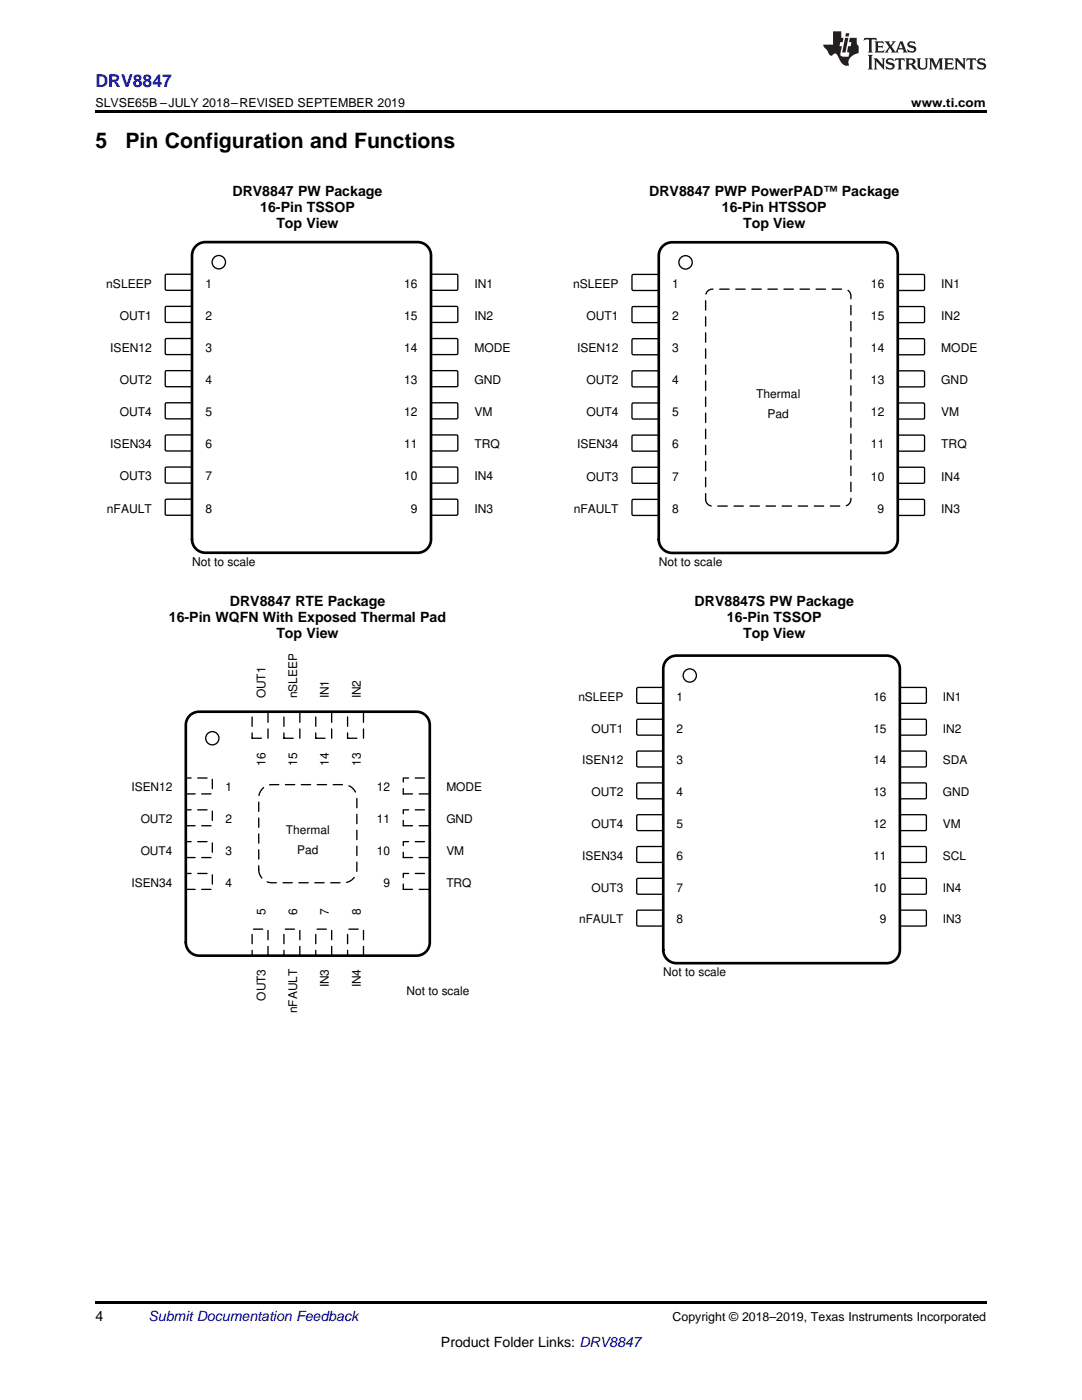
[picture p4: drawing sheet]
<svg xmlns="http://www.w3.org/2000/svg" width="216mm" height="279mm" viewBox="0 0 216 279" stroke-linecap="round" stroke-linejoin="round" font-family="sans-serif">
<defs><g id="words">
<g font-size="4.2">
<text x="19" y="29.6">5</text>
<text x="25" y="29.6">Pin Configuration and Functions</text>
</g>
<text font-size="3.5" fill="#00f" x="19" y="17.3">DRV8847</text>
<g font-size="2.8">
<text x="46.4" y="39.1">DRV8847 PW Package</text>
<text x="129.5" y="39.1">DRV8847 PWP PowerPAD™ Package</text>
<text x="51.9" y="42.3">16-Pin TSSOP</text>
<text x="55.1" y="45.4">Top View</text>
<text x="144" y="42.3">16-Pin HTSSOP</text>
<text x="148.3" y="45.5">Top View</text>
<text x="33.7" y="124.1">16-Pin WQFN With Exposed Thermal Pad</text>
<text x="45.9" y="120.9">DRV8847 RTE Package</text>
<text x="138.6" y="121">DRV8847S PW Package</text>
<text x="145.1" y="124.1">16-Pin TSSOP</text>
<text x="55.1" y="127.3">Top View</text>
<text x="148.3" y="127.3">Top View</text>
<text x="19" y="263.6">4</text>
<text x="88" y="268.9">Product Folder Links: DRV8847</text>
</g>
<text font-size="2.8" fill="#0000c8" x="29.6" y="263.6">Submit Documentation Feedback</text>
<g font-size="2.5">
<text x="19" y="21.4">SLVSE65B –JULY 2018–REVISED SEPTEMBER 2019</text>
<text x="181.8" y="21.4">www.ti.com</text>
<text x="134.2" y="263.6">Copyright © 2018–2019, Texas Instruments Incorporated</text>
</g>
<g font-size="2.4">
<text x="21.2" y="57.4">nSLEEP</text>
<text x="41" y="57.4">1</text>
<text x="80.7" y="57.4">16</text>
<text x="94.7" y="57.4">IN1</text>
<text x="114.3" y="57.4">nSLEEP</text>
<text x="134.1" y="57.4">1</text>
<text x="173.8" y="57.4">16</text>
<text x="187.8" y="57.4">IN1</text>
<text x="23.9" y="63.8">OUT1</text>
<text x="41" y="63.8">2</text>
<text x="80.7" y="63.8">15</text>
<text x="94.7" y="63.8">IN2</text>
<text x="117" y="63.9">OUT1</text>
<text x="134.1" y="63.9">2</text>
<text x="173.8" y="63.9">15</text>
<text x="187.8" y="63.9">IN2</text>
<text x="22" y="70.2">ISEN12</text>
<text x="41" y="70.2">3</text>
<text x="80.7" y="70.2">14</text>
<text x="94.7" y="70.2">MODE</text>
<text x="115.1" y="70.3">ISEN12</text>
<text x="134.1" y="70.3">3</text>
<text x="173.8" y="70.3">14</text>
<text x="187.8" y="70.3">MODE</text>
<text x="23.9" y="76.6">OUT2</text>
<text x="41" y="76.6">4</text>
<text x="80.7" y="76.6">13</text>
<text x="94.7" y="76.6">GND</text>
<text x="117" y="76.7">OUT2</text>
<text x="134.1" y="76.7">4</text>
<text x="173.8" y="76.7">13</text>
<text x="187.8" y="76.7">GND</text>
<text x="23.9" y="83.1">OUT4</text>
<text x="41" y="83.1">5</text>
<text x="80.7" y="83.1">12</text>
<text x="94.7" y="83.1">VM</text>
<text x="117" y="83.1">OUT4</text>
<text x="134.1" y="83.1">5</text>
<text x="150.9" y="79.4">Thermal</text>
<text x="153.2" y="83.4">Pad</text>
<text x="173.8" y="83.1">12</text>
<text x="187.8" y="83.1">VM</text>
<text x="22" y="89.5">ISEN34</text>
<text x="41" y="89.5">6</text>
<text x="80.7" y="89.5">11</text>
<text x="94.7" y="89.5">TRQ</text>
<text x="115.1" y="89.5">ISEN34</text>
<text x="134.1" y="89.5">6</text>
<text x="173.8" y="89.5">11</text>
<text x="187.8" y="89.5">TRQ</text>
<text x="23.9" y="95.9">OUT3</text>
<text x="41" y="95.9">7</text>
<text x="80.7" y="95.9">10</text>
<text x="94.7" y="95.9">IN4</text>
<text x="117" y="95.9">OUT3</text>
<text x="134.1" y="95.9">7</text>
<text x="173.8" y="95.9">10</text>
<text x="187.8" y="95.9">IN4</text>
<text x="21.3" y="102.3">nFAULT</text>
<text x="41" y="102.3">8</text>
<text x="82" y="102.3">9</text>
<text x="94.7" y="102.3">IN3</text>
<text x="114.5" y="102.3">nFAULT</text>
<text x="134.1" y="102.3">8</text>
<text x="175.1" y="102.3">9</text>
<text x="187.8" y="102.3">IN3</text>
<text x="38.3" y="113">Not to scale</text>
<text x="131.4" y="113">Not to scale</text>
<text x="52.9" y="139.4" transform="rotate(-90 52.9 139.4)">OUT1</text>
<text x="59.3" y="139.4" transform="rotate(-90 59.3 139.4)">nSLEEP</text>
<text x="65.6" y="139.4" transform="rotate(-90 65.6 139.4)">IN1</text>
<text x="72" y="139.4" transform="rotate(-90 72 139.4)">IN2</text>
<text x="115.4" y="139.8">nSLEEP</text>
<text x="135" y="139.8">1</text>
<text x="174.3" y="139.8">16</text>
<text x="188.2" y="139.8">IN1</text>
<text x="118.1" y="146.2">OUT1</text>
<text x="135" y="146.2">2</text>
<text x="174.3" y="146.2">15</text>
<text x="188.2" y="146.2">IN2</text>
<text x="52.9" y="152.9" transform="rotate(-90 52.9 152.9)">16</text>
<text x="59.3" y="152.9" transform="rotate(-90 59.3 152.9)">15</text>
<text x="65.6" y="152.9" transform="rotate(-90 65.6 152.9)">14</text>
<text x="72" y="152.9" transform="rotate(-90 72 152.9)">13</text>
<text x="116.2" y="152.5">ISEN12</text>
<text x="135" y="152.5">3</text>
<text x="174.3" y="152.5">14</text>
<text x="188.2" y="152.5">SDA</text>
<text x="26.2" y="157.9">ISEN12</text>
<text x="45" y="157.9">1</text>
<text x="75.2" y="157.9">12</text>
<text x="89.1" y="157.9">MODE</text>
<text x="118.1" y="158.9">OUT2</text>
<text x="135" y="158.9">4</text>
<text x="174.3" y="158.9">13</text>
<text x="188.2" y="158.9">GND</text>
<text x="28.1" y="164.3">OUT2</text>
<text x="45" y="164.3">2</text>
<text x="57.1" y="166.4">Thermal</text>
<text x="75.2" y="164.3">11</text>
<text x="89.1" y="164.3">GND</text>
<text x="118.1" y="165.2">OUT4</text>
<text x="135" y="165.2">5</text>
<text x="174.3" y="165.2">12</text>
<text x="188.2" y="165.2">VM</text>
<text x="28.1" y="170.6">OUT4</text>
<text x="45" y="170.6">3</text>
<text x="59.3" y="170.4">Pad</text>
<text x="75.2" y="170.6">10</text>
<text x="89.1" y="170.6">VM</text>
<text x="116.2" y="171.6">ISEN34</text>
<text x="135" y="171.6">6</text>
<text x="174.3" y="171.6">11</text>
<text x="188.2" y="171.6">SCL</text>
<text x="26.2" y="177">ISEN34</text>
<text x="45" y="177">4</text>
<text x="76.5" y="177">9</text>
<text x="89.1" y="177">TRQ</text>
<text x="118.1" y="177.9">OUT3</text>
<text x="135" y="177.9">7</text>
<text x="174.3" y="177.9">10</text>
<text x="188.2" y="177.9">IN4</text>
<text x="52.9" y="182.5" transform="rotate(-90 52.9 182.5)">5</text>
<text x="59.3" y="182.5" transform="rotate(-90 59.3 182.5)">6</text>
<text x="65.6" y="182.5" transform="rotate(-90 65.6 182.5)">7</text>
<text x="72" y="182.5" transform="rotate(-90 72 182.5)">8</text>
<text x="115.5" y="184.3">nFAULT</text>
<text x="135" y="184.3">8</text>
<text x="175.6" y="184.3">9</text>
<text x="188.2" y="184.3">IN3</text>
<text x="65.6" y="197.1" transform="rotate(-90 65.6 197.1)">IN3</text>
<text x="72" y="197.1" transform="rotate(-90 72 197.1)">IN4</text>
<text x="132.3" y="194.9">Not to scale</text>
<text x="52.9" y="199.7" transform="rotate(-90 52.9 199.7)">OUT3</text>
<text x="59.3" y="202.2" transform="rotate(-90 59.3 202.2)">nFAULT</text>
<text x="81.1" y="198.7">Not to scale</text>
</g>
</g></defs>
<path d="M19 259.7h177.8v.5h-177.8z" fill="#000"/>
<path d="M50.3 142h3.2v5.3h-3.2z" fill-rule="evenodd" fill="#fff"/>
<path d="M50.3 142h3.2v5.3h-3.2z" fill="none" stroke="#000" stroke-width=".26" stroke-dasharray="1.9 1.3"/>
<path d="M50.3 185.4h3.2v5.3h-3.2z" fill-rule="evenodd" fill="#fff"/>
<path d="M50.3 185.4h3.2v5.3h-3.2z" fill="none" stroke="#000" stroke-width=".26" stroke-dasharray="1.9 1.3"/>
<path d="M37.1 155.3h5.3v3.1h-5.3z" fill-rule="evenodd" fill="#fff"/>
<path d="M37.1 155.3h5.3v3.1h-5.3z" fill="none" stroke="#000" stroke-width=".26" stroke-dasharray="1.9 1.3"/>
<path d="M80.5 155.3h5.3v3.1h-5.3z" fill-rule="evenodd" fill="#fff"/>
<path d="M80.5 155.3h5.3v3.1h-5.3z" fill="none" stroke="#000" stroke-width=".26" stroke-dasharray="1.9 1.3"/>
<path d="M56.7 142h3.1v5.3h-3.1z" fill-rule="evenodd" fill="#fff"/>
<path d="M56.7 142h3.1v5.3h-3.1z" fill="none" stroke="#000" stroke-width=".26" stroke-dasharray="1.9 1.3"/>
<path d="M56.7 185.4h3.1v5.3h-3.1z" fill-rule="evenodd" fill="#fff"/>
<path d="M56.7 185.4h3.1v5.3h-3.1z" fill="none" stroke="#000" stroke-width=".26" stroke-dasharray="1.9 1.3"/>
<path d="M37.1 161.6h5.3v3.2h-5.3z" fill-rule="evenodd" fill="#fff"/>
<path d="M37.1 161.6h5.3v3.2h-5.3z" fill="none" stroke="#000" stroke-width=".26" stroke-dasharray="1.9 1.3"/>
<path d="M80.5 161.6h5.3v3.2h-5.3z" fill-rule="evenodd" fill="#fff"/>
<path d="M80.5 161.6h5.3v3.2h-5.3z" fill="none" stroke="#000" stroke-width=".26" stroke-dasharray="1.9 1.3"/>
<path d="M63 142h3.2v5.3h-3.2z" fill-rule="evenodd" fill="#fff"/>
<path d="M63 142h3.2v5.3h-3.2z" fill="none" stroke="#000" stroke-width=".26" stroke-dasharray="1.9 1.3"/>
<path d="M63 185.4h3.2v5.3h-3.2z" fill-rule="evenodd" fill="#fff"/>
<path d="M63 185.4h3.2v5.3h-3.2z" fill="none" stroke="#000" stroke-width=".26" stroke-dasharray="1.9 1.3"/>
<path d="M37.1 168h5.3v3.1h-5.3z" fill-rule="evenodd" fill="#fff"/>
<path d="M37.1 168h5.3v3.1h-5.3z" fill="none" stroke="#000" stroke-width=".26" stroke-dasharray="1.9 1.3"/>
<path d="M80.5 168h5.3v3.1h-5.3z" fill-rule="evenodd" fill="#fff"/>
<path d="M80.5 168h5.3v3.1h-5.3z" fill="none" stroke="#000" stroke-width=".26" stroke-dasharray="1.9 1.3"/>
<path d="M69.4 142h3.1v5.3h-3.1z" fill-rule="evenodd" fill="#fff"/>
<path d="M69.4 142h3.1v5.3h-3.1z" fill="none" stroke="#000" stroke-width=".26" stroke-dasharray="1.9 1.3"/>
<path d="M69.4 185.4h3.1v5.3h-3.1z" fill-rule="evenodd" fill="#fff"/>
<path d="M69.4 185.4h3.1v5.3h-3.1z" fill="none" stroke="#000" stroke-width=".26" stroke-dasharray="1.9 1.3"/>
<path d="M37.1 174.3h5.3v3.2h-5.3z" fill-rule="evenodd" fill="#fff"/>
<path d="M37.1 174.3h5.3v3.2h-5.3z" fill="none" stroke="#000" stroke-width=".26" stroke-dasharray="1.9 1.3"/>
<path d="M80.5 174.3h5.3v3.2h-5.3z" fill-rule="evenodd" fill="#fff"/>
<path d="M80.5 174.3h5.3v3.2h-5.3z" fill="none" stroke="#000" stroke-width=".26" stroke-dasharray="1.9 1.3"/>
<circle cx="42.4" cy="147.3" r="1.32" fill="none" stroke="#000" stroke-width=".26"/>
<path d="M38.1 142.6l1-.5 .6-.1h43.4a2.65 2.65 0 0 1 2.7 2.7v43.4a2.65 2.65 0 0 1-2.7 2.6h-43.4a2.64 2.64 0 0 1-2.6-2.6v-43.4a2.64 2.64 0 0 1 1-2.1z" fill="none" stroke="#000" stroke-width=".53"/>
<path d="M52.6 157.2l1.1-.5 .6-.1h14.3a2.65 2.65 0 0 1 2.6 2.6v14.3a2.65 2.65 0 0 1-2.6 2.7h-14.3a2.64 2.64 0 0 1-2.7-2.7v-14.3a2.64 2.64 0 0 1 1-2z" fill-rule="evenodd" fill="#fff"/>
<path d="M52.6 157.2l1.1-.5 .6-.1h14.3a2.65 2.65 0 0 1 2.6 2.6v14.3a2.65 2.65 0 0 1-2.6 2.7h-14.3a2.64 2.64 0 0 1-2.7-2.7v-14.3a2.64 2.64 0 0 1 1-2z" fill="none" stroke="#000" stroke-width=".26" stroke-dasharray="1.9 1.3"/>
<path d="M127.2 137.2h5l.1 .3v2.7l-.2 .2-4.9-.1-.1-.2v-2.6z" fill-rule="evenodd" fill="#fff"/>
<path d="M127.2 137.2h5l.1 .3v2.7l-.2 .2-4.9-.1-.1-.2v-2.6z" fill="none" stroke="#000" stroke-width=".26"/>
<path d="M179.6 137.3l.2-.1h4.9l.1 .3v2.7l-.2 .2-4.9-.1-.1-.2z" fill-rule="evenodd" fill="#fff"/>
<path d="M179.6 137.3l.2-.1h4.9l.1 .3v2.7l-.2 .2-4.9-.1-.1-.2z" fill="none" stroke="#000" stroke-width=".26"/>
<path d="M127.2 143.6h5l.1 .2v2.8l-.2 .1h-4.9l-.1-.2v-2.7z" fill-rule="evenodd" fill="#fff"/>
<path d="M127.2 143.6h5l.1 .2v2.8l-.2 .1h-4.9l-.1-.2v-2.7z" fill="none" stroke="#000" stroke-width=".26"/>
<path d="M179.6 143.7l.2-.2 4.9 .1 .1 .2v2.8l-.2 .1h-4.9l-.1-.2z" fill-rule="evenodd" fill="#fff"/>
<path d="M179.6 143.7l.2-.2 4.9 .1 .1 .2v2.8l-.2 .1h-4.9l-.1-.2z" fill="none" stroke="#000" stroke-width=".26"/>
<path d="M127.2 149.9h5l.1 .3v2.7l-.2 .2-4.9-.1-.1-.2v-2.6z" fill-rule="evenodd" fill="#fff"/>
<path d="M127.2 149.9h5l.1 .3v2.7l-.2 .2-4.9-.1-.1-.2v-2.6z" fill="none" stroke="#000" stroke-width=".26"/>
<path d="M179.6 150l.2-.1h4.9l.1 .3v2.7l-.2 .2-4.9-.1-.1-.2z" fill-rule="evenodd" fill="#fff"/>
<path d="M179.6 150l.2-.1h4.9l.1 .3v2.7l-.2 .2-4.9-.1-.1-.2z" fill="none" stroke="#000" stroke-width=".26"/>
<path d="M127.2 156.3h5l.1 .2v2.8l-.2 .1h-4.9l-.1-.2v-2.7z" fill-rule="evenodd" fill="#fff"/>
<path d="M127.2 156.3h5l.1 .2v2.8l-.2 .1h-4.9l-.1-.2v-2.7z" fill="none" stroke="#000" stroke-width=".26"/>
<path d="M179.6 156.4l.2-.2 4.9 .1 .1 .2v2.8l-.2 .1h-4.9l-.1-.2z" fill-rule="evenodd" fill="#fff"/>
<path d="M179.6 156.4l.2-.2 4.9 .1 .1 .2v2.8l-.2 .1h-4.9l-.1-.2z" fill="none" stroke="#000" stroke-width=".26"/>
<path d="M127.2 162.6h5l.1 .3v2.7l-.2 .2-4.9-.1-.1-.2v-2.6z" fill-rule="evenodd" fill="#fff"/>
<path d="M127.2 162.6h5l.1 .3v2.7l-.2 .2-4.9-.1-.1-.2v-2.6z" fill="none" stroke="#000" stroke-width=".26"/>
<path d="M179.6 162.7l.2-.1h4.9l.1 .3v2.7l-.2 .2-4.9-.1-.1-.2z" fill-rule="evenodd" fill="#fff"/>
<path d="M179.6 162.7l.2-.1h4.9l.1 .3v2.7l-.2 .2-4.9-.1-.1-.2z" fill="none" stroke="#000" stroke-width=".26"/>
<path d="M127.2 169h5l.1 .2v2.8l-.2 .1h-4.9l-.1-.2v-2.7z" fill-rule="evenodd" fill="#fff"/>
<path d="M127.2 169h5l.1 .2v2.8l-.2 .1h-4.9l-.1-.2v-2.7z" fill="none" stroke="#000" stroke-width=".26"/>
<path d="M179.6 169.1l.2-.2 4.9 .1 .1 .2v2.8l-.2 .1h-4.9l-.1-.2z" fill-rule="evenodd" fill="#fff"/>
<path d="M179.6 169.1l.2-.2 4.9 .1 .1 .2v2.8l-.2 .1h-4.9l-.1-.2z" fill="none" stroke="#000" stroke-width=".26"/>
<path d="M127.2 175.3h5l.1 .3v2.7l-.2 .2-4.9-.1-.1-.2v-2.6z" fill-rule="evenodd" fill="#fff"/>
<path d="M127.2 175.3h5l.1 .3v2.7l-.2 .2-4.9-.1-.1-.2v-2.6z" fill="none" stroke="#000" stroke-width=".26"/>
<path d="M179.6 175.4l.2-.1h4.9l.1 .3v2.7l-.2 .2-4.9-.1-.1-.2z" fill-rule="evenodd" fill="#fff"/>
<path d="M179.6 175.4l.2-.1h4.9l.1 .3v2.7l-.2 .2-4.9-.1-.1-.2z" fill="none" stroke="#000" stroke-width=".26"/>
<path d="M127.2 181.7h5l.1 .2v2.8l-.2 .1h-4.9l-.1-.2v-2.7z" fill-rule="evenodd" fill="#fff"/>
<path d="M127.2 181.7h5l.1 .2v2.8l-.2 .1h-4.9l-.1-.2v-2.7z" fill="none" stroke="#000" stroke-width=".26"/>
<path d="M179.6 181.8l.2-.2 4.9 .1 .1 .2v2.8l-.2 .1h-4.9l-.1-.2z" fill-rule="evenodd" fill="#fff"/>
<g fill="none" stroke="#000" stroke-width=".26">
<path d="M179.6 181.8l.2-.2 4.9 .1 .1 .2v2.8l-.2 .1h-4.9l-.1-.2z"/>
<circle cx="137.6" cy="134.8" r="1.32"/>
</g>
<path d="M133.3 131.4l1.1-.5 .6-.1h41.9a2.64 2.64 0 0 1 2.7 2.7v56.1a2.64 2.64 0 0 1-2.7 2.6h-41.9a2.64 2.64 0 0 1-2.7-2.6v-56.1a2.64 2.64 0 0 1 1-2.1z" fill="none" stroke="#000" stroke-width=".53"/>
<path d="M126.1 54.9l.3-.1h4.9l.1 .2v2.8l-.2 .2-5-.1-.1-.2z" fill-rule="evenodd" fill="#fff"/>
<path d="M126.1 54.9l.3-.1h4.9l.1 .2v2.8l-.2 .2-5-.1-.1-.2z" fill="none" stroke="#000" stroke-width=".27"/>
<path d="M179.2 54.9l.2-.1h5l.1 .2-.1 2.8-.2 .2-4.9-.1-.2-.2z" fill-rule="evenodd" fill="#fff"/>
<path d="M179.2 54.9l.2-.1h5l.1 .2-.1 2.8-.2 .2-4.9-.1-.2-.2z" fill="none" stroke="#000" stroke-width=".27"/>
<path d="M126.1 61.3l.3-.1h4.9l.1 .2v2.9l-.2 .1-5-.1-.1-.2z" fill-rule="evenodd" fill="#fff"/>
<path d="M126.1 61.3l.3-.1h4.9l.1 .2v2.9l-.2 .1-5-.1-.1-.2z" fill="none" stroke="#000" stroke-width=".27"/>
<path d="M179.2 61.3l.2-.1h5l.1 .2-.1 2.9-.2 .1-4.9-.1-.2-.2z" fill-rule="evenodd" fill="#fff"/>
<path d="M179.2 61.3l.2-.1h5l.1 .2-.1 2.9-.2 .1-4.9-.1-.2-.2z" fill="none" stroke="#000" stroke-width=".27"/>
<path d="M126.1 67.7l.3-.1h4.9l.1 .3v2.8l-.2 .1h-5l-.1-.3z" fill-rule="evenodd" fill="#fff"/>
<path d="M126.1 67.7l.3-.1h4.9l.1 .3v2.8l-.2 .1h-5l-.1-.3z" fill="none" stroke="#000" stroke-width=".27"/>
<path d="M179.2 67.7l.2-.1h5l.1 .3-.1 2.8-.2 .1h-4.9l-.2-.3z" fill-rule="evenodd" fill="#fff"/>
<path d="M179.2 67.7l.2-.1h5l.1 .3-.1 2.8-.2 .1h-4.9l-.2-.3z" fill="none" stroke="#000" stroke-width=".27"/>
<path d="M126.1 74.1l.3-.1h4.9l.1 .3v2.8l-.2 .1h-5l-.1-.3z" fill-rule="evenodd" fill="#fff"/>
<path d="M126.1 74.1l.3-.1h4.9l.1 .3v2.8l-.2 .1h-5l-.1-.3z" fill="none" stroke="#000" stroke-width=".27"/>
<path d="M179.2 74.1l.2-.1h5l.1 .3-.1 2.8-.2 .1h-4.9l-.2-.3z" fill-rule="evenodd" fill="#fff"/>
<path d="M179.2 74.1l.2-.1h5l.1 .3-.1 2.8-.2 .1h-4.9l-.2-.3z" fill="none" stroke="#000" stroke-width=".27"/>
<path d="M126.1 80.6l.3-.2 4.9 .1 .1 .2v2.8l-.2 .1h-5l-.1-.2z" fill-rule="evenodd" fill="#fff"/>
<path d="M126.1 80.6l.3-.2 4.9 .1 .1 .2v2.8l-.2 .1h-5l-.1-.2z" fill="none" stroke="#000" stroke-width=".27"/>
<path d="M179.3 80.5h5.1l.1 .2-.1 2.8-.2 .1h-4.9l-.2-.2v-2.7z" fill-rule="evenodd" fill="#fff"/>
<path d="M179.3 80.5h5.1l.1 .2-.1 2.8-.2 .1h-4.9l-.2-.2v-2.7z" fill="none" stroke="#000" stroke-width=".27"/>
<path d="M126.1 87l.3-.2 4.9 .1 .1 .2v2.8l-.2 .1h-5l-.1-.2z" fill-rule="evenodd" fill="#fff"/>
<path d="M126.1 87l.3-.2 4.9 .1 .1 .2v2.8l-.2 .1h-5l-.1-.2z" fill="none" stroke="#000" stroke-width=".27"/>
<path d="M179.3 86.9h5.1l.1 .2-.1 2.8-.2 .1h-4.9l-.2-.2v-2.7z" fill-rule="evenodd" fill="#fff"/>
<path d="M179.3 86.9h5.1l.1 .2-.1 2.8-.2 .1h-4.9l-.2-.2v-2.7z" fill="none" stroke="#000" stroke-width=".27"/>
<path d="M126.1 93.4l.3-.2 4.9 .1 .1 .2v2.8l-.2 .2-5-.1-.1-.2z" fill-rule="evenodd" fill="#fff"/>
<path d="M126.1 93.4l.3-.2 4.9 .1 .1 .2v2.8l-.2 .2-5-.1-.1-.2z" fill="none" stroke="#000" stroke-width=".27"/>
<path d="M179.3 93.3h5.1l.1 .2-.1 2.8-.2 .2-4.9-.1-.2-.2v-2.7z" fill-rule="evenodd" fill="#fff"/>
<path d="M179.3 93.3h5.1l.1 .2-.1 2.8-.2 .2-4.9-.1-.2-.2v-2.7z" fill="none" stroke="#000" stroke-width=".27"/>
<path d="M126.1 99.8l.3-.1h4.9l.1 .2v2.8l-.2 .2-5-.1-.1-.2z" fill-rule="evenodd" fill="#fff"/>
<path d="M126.1 99.8l.3-.1h4.9l.1 .2v2.8l-.2 .2-5-.1-.1-.2z" fill="none" stroke="#000" stroke-width=".27"/>
<path d="M179.3 99.7h5.1l.1 .2-.1 2.8-.2 .2-4.9-.1-.2-.2v-2.7z" fill-rule="evenodd" fill="#fff"/>
<g fill="none" stroke="#000" stroke-width=".27">
<path d="M179.3 99.7h5.1l.1 .2-.1 2.8-.2 .2-4.9-.1-.2-.2v-2.7z"/>
<circle cx="136.8" cy="52.4" r="1.34"/>
</g>
<path d="M132.4 48.9l1.1-.5h.6h42.4a2.67 2.67 0 0 1 2.6 2.6v56.7a2.67 2.67 0 0 1-2.6 2.6h-42.4a2.67 2.67 0 0 1-2.7-2.6v-56.7a2.67 2.67 0 0 1 1-2.1z" fill="none" stroke="#000" stroke-width=".53"/>
<path d="M141.1 58.3l.6-.5 .4-.1h26.3a1.34 1.34 0 0 1 1.4 1.3v40.7a1.34 1.34 0 0 1-1.4 1.3h-26.3a1.34 1.34 0 0 1-1.3-1.3v-40.7z" fill-rule="evenodd" fill="#fff"/>
<path d="M141.1 58.3l.6-.5 .4-.1h26.3a1.34 1.34 0 0 1 1.4 1.3v40.7a1.34 1.34 0 0 1-1.4 1.3h-26.3a1.34 1.34 0 0 1-1.3-1.3v-40.7z" fill="none" stroke="#000" stroke-width=".27" stroke-dasharray="1.9 1.3"/>
<path d="M33 54.9l.2-.2 5 .1 .1 .2v2.8l-.3 .1h-4.9l-.1-.2z" fill-rule="evenodd" fill="#fff"/>
<path d="M33 54.9l.2-.2 5 .1 .1 .2v2.8l-.3 .1h-4.9l-.1-.2z" fill="none" stroke="#000" stroke-width=".27"/>
<path d="M86 54.9l.3-.2 4.9 .1 .1 .2v2.8l-.2 .1h-5l-.1-.2z" fill-rule="evenodd" fill="#fff"/>
<path d="M86 54.9l.3-.2 4.9 .1 .1 .2v2.8l-.2 .1h-5l-.1-.2z" fill="none" stroke="#000" stroke-width=".27"/>
<path d="M33 61.3l.2-.2 5 .1 .1 .2v2.8l-.3 .2-4.9-.1-.1-.2z" fill-rule="evenodd" fill="#fff"/>
<path d="M33 61.3l.2-.2 5 .1 .1 .2v2.8l-.3 .2-4.9-.1-.1-.2z" fill="none" stroke="#000" stroke-width=".27"/>
<path d="M86 61.3l.3-.2 4.9 .1 .1 .2v2.8l-.2 .2-5-.1-.1-.2z" fill-rule="evenodd" fill="#fff"/>
<path d="M86 61.3l.3-.2 4.9 .1 .1 .2v2.8l-.2 .2-5-.1-.1-.2z" fill="none" stroke="#000" stroke-width=".27"/>
<path d="M33 67.7l.2-.1h5l.1 .2v2.8l-.3 .2-4.9-.1-.1-.2z" fill-rule="evenodd" fill="#fff"/>
<path d="M33 67.7l.2-.1h5l.1 .2v2.8l-.3 .2-4.9-.1-.1-.2z" fill="none" stroke="#000" stroke-width=".27"/>
<path d="M86 67.7l.3-.1h4.9l.1 .2v2.8l-.2 .2-5-.1-.1-.2z" fill-rule="evenodd" fill="#fff"/>
<path d="M86 67.7l.3-.1h4.9l.1 .2v2.8l-.2 .2-5-.1-.1-.2z" fill="none" stroke="#000" stroke-width=".27"/>
<path d="M33 74.1l.2-.1h5l.1 .2v2.8l-.3 .2-4.9-.1-.1-.2z" fill-rule="evenodd" fill="#fff"/>
<path d="M33 74.1l.2-.1h5l.1 .2v2.8l-.3 .2-4.9-.1-.1-.2z" fill="none" stroke="#000" stroke-width=".27"/>
<path d="M86 74.1l.3-.1h4.9l.1 .2v2.8l-.2 .2-5-.1-.1-.2z" fill-rule="evenodd" fill="#fff"/>
<path d="M86 74.1l.3-.1h4.9l.1 .2v2.8l-.2 .2-5-.1-.1-.2z" fill="none" stroke="#000" stroke-width=".27"/>
<path d="M33 80.5l.2-.1h5l.1 .3v2.8l-.3 .1h-4.9l-.1-.3z" fill-rule="evenodd" fill="#fff"/>
<path d="M33 80.5l.2-.1h5l.1 .3v2.8l-.3 .1h-4.9l-.1-.3z" fill="none" stroke="#000" stroke-width=".27"/>
<path d="M86.1 80.4h5.1l.1 .3v2.8l-.2 .1h-5l-.1-.3v-2.6z" fill-rule="evenodd" fill="#fff"/>
<path d="M86.1 80.4h5.1l.1 .3v2.8l-.2 .1h-5l-.1-.3v-2.6z" fill="none" stroke="#000" stroke-width=".27"/>
<path d="M33 86.9l.2-.1h5l.1 .3v2.8l-.3 .1h-4.9l-.1-.3z" fill-rule="evenodd" fill="#fff"/>
<path d="M33 86.9l.2-.1h5l.1 .3v2.8l-.3 .1h-4.9l-.1-.3z" fill="none" stroke="#000" stroke-width=".27"/>
<path d="M86.1 86.8h5.1l.1 .3v2.8l-.2 .1h-5l-.1-.3v-2.6z" fill-rule="evenodd" fill="#fff"/>
<path d="M86.1 86.8h5.1l.1 .3v2.8l-.2 .1h-5l-.1-.3v-2.6z" fill="none" stroke="#000" stroke-width=".27"/>
<path d="M33 93.3l.2-.1h5l.1 .3v2.8l-.3 .1h-4.9l-.1-.2z" fill-rule="evenodd" fill="#fff"/>
<path d="M33 93.3l.2-.1h5l.1 .3v2.8l-.3 .1h-4.9l-.1-.2z" fill="none" stroke="#000" stroke-width=".27"/>
<path d="M86.1 93.2h5.1l.1 .3v2.8l-.2 .1h-5l-.1-.2v-2.7z" fill-rule="evenodd" fill="#fff"/>
<path d="M86.1 93.2h5.1l.1 .3v2.8l-.2 .1h-5l-.1-.2v-2.7z" fill="none" stroke="#000" stroke-width=".27"/>
<path d="M33 99.8l.2-.2 5 .1 .1 .2v2.8l-.3 .1h-4.9l-.1-.2z" fill-rule="evenodd" fill="#fff"/>
<path d="M33 99.8l.2-.2 5 .1 .1 .2v2.8l-.3 .1h-4.9l-.1-.2z" fill="none" stroke="#000" stroke-width=".27"/>
<path d="M86.1 99.7h5.1l.1 .2v2.8l-.2 .1h-5l-.1-.2v-2.7z" fill-rule="evenodd" fill="#fff"/>
<g fill="none" stroke="#000" stroke-width=".27">
<path d="M86.1 99.7h5.1l.1 .2v2.8l-.2 .1h-5l-.1-.2v-2.7z"/>
<circle cx="43.7" cy="52.3" r="1.34"/>
</g>
<path d="M39.3 48.9l1.1-.5 .6-.1h42.3a2.67 2.67 0 0 1 2.7 2.7v56.6a2.67 2.67 0 0 1-2.7 2.7h-42.3a2.67 2.67 0 0 1-2.7-2.7v-56.6a2.67 2.67 0 0 1 1-2.1z" fill="none" stroke="#000" stroke-width=".53"/>
<path d="M19 22h177.8v.5h-177.8z" fill="#000"/>
<g fill="#231f20">
<path d="M172.5 7.6l-.1 .5 .4-.2h.6v.1v2.1l-.2 .4h.9l-.2-.4v-2.1l.1-.1h.5l.5 .2-.2-.5zM174.5 8.3l.2 .3v1.5l-.2 .4h1.8l.2-.6a1.04 1.04 0 0 1-1.3 .2v-.7h.6l.3 .2v-.6l-.3 .2h-.6v-.6l.8-.1 .4 .3-.2-.5zM176.5 8.3l.9 1.1-.9 1.1h.8l-.2-.2 .4-.7 .5 .7-.2 .2h1.5l-.2-.2 .2-.4h.9l.1 .4-.2 .2h1l-.3-.3-.7-1.9h-.5l-.9 2-.8-1 .9-1h-.8l.1 .3-.4 .5-.3-.6 .1-.2zM179.7 8.6l.4 1h-.7zM181.3 8.4a.63 .63 0 0 0-.2 .7 .63 .63 0 0 0 .6 .4l.6 .2 .1 .2a.75 .75 0 0 1-.7 .4 .75 .75 0 0 1-.6-.5l.1 .7 .1-.1a1.11 1.11 0 0 0 1.5-.6 1.13 1.13 0 0 0-1.2-.8l-.1-.4a1.04 1.04 0 0 1 1.2 .2l-.2-.5-.2 .1-.4-.2zM173.2 10.9l.2 .4v2.2l-.2 .4h1l-.3-.4v-2.2l.3-.4zM174.3 11.6l.3 .4v1.5l-.3 .4h.8l-.2-.4v-1.3l1.5 1.7v-1.9l.2-.4h-.7l.2 .4v.9l-1.1-1.3zM177 11.8a.62 .62 0 0 0-.2 .7 .62 .62 0 0 0 .6 .4l.6 .1 .1 .3a.76 .76 0 0 1-.7 .3 .76 .76 0 0 1-.7-.4l.2 .7 .1-.1a1.11 1.11 0 0 0 1.5-.6 1.13 1.13 0 0 0-1.2-.8l-.1-.4a1.04 1.04 0 0 1 1.2 .2l-.2-.6-.2 .1-.5-.1zM178.7 11.6l-.2 .6a.61 .61 0 0 1 .8-.3v1.6l-.2 .4h.9l-.2-.4v-1.6a.63 .63 0 0 1 .7 .3l-.1-.6zM180.6 11.6l.3 .4v1.5l-.3 .4h1l-.2-.2-.1-.8 .6 .2a.76 .76 0 0 0 1.2 .7l-1-1a.58 .58 0 0 0 .6-.5 .58 .58 0 0 0-.5-.6zM181.4 11.9h.1a.45 .45 0 0 1 .5 .1 .45 .45 0 0 1 .1 .5l-.8 .2zM182.9 11.6l.2 .2a2.17 2.17 0 0 0 .3 1.9 .99 .99 0 0 0 1.6-.6v-1.1l.2-.4h-.7l.2 .2a1.92 1.92 0 0 1-.2 1.8 .6 .6 0 0 1-.9-.5v-1.1l.2-.4zM185.4 11.6l.2 .4v1.5l-.2 .4h.7l-.2-.4v-1.4l.8 1.8 .8-1.8v1.4l-.2 .4h.9l-.2-.4v-1.5l.2-.4h-.8l-.6 1.5-.6-1.5zM188.4 11.6l.2 .4v1.5l-.2 .4h1.8l.1-.6a1.04 1.04 0 0 1-1.2 .1v-.6h.5l.4 .2v-.6l-.4 .2h-.5v-.7h.8l.3 .3-.1-.6zM190.5 11.6l.2 .4v1.5l-.2 .4h.7l-.2-.4v-1.3l1.5 1.7v-1.9l.2-.4h-.7l.2 .4v.9l-1.1-1.3zM192.9 11.6l-.1 .6a.61 .61 0 0 1 .7-.3l.1 1.6-.3 .4h1l-.3-.4 .1-1.6a.63 .63 0 0 1 .7 .3l-.1-.6zM195.2 11.8a.62 .62 0 0 0-.2 .7 .62 .62 0 0 0 .6 .4l.6 .1 .1 .3a.76 .76 0 0 1-.7 .3 .76 .76 0 0 1-.6-.4l.1 .7 .1-.1a1.11 1.11 0 0 0 1.6-.6 1.13 1.13 0 0 0-1.3-.8l-.1-.4a1.04 1.04 0 0 1 1.2 .2l-.1-.6-.2 .1-.5-.1z"/>
<path d="M166.2 6.3v2.6h-1.9v.4l.8 .9a.91 .91 0 0 0 1 .8 .56 .56 0 0 1 .5-.3 .56 .56 0 0 1 .5 .3l.4 .8a1.53 1.53 0 0 0 1.9 1.2 1.54 1.54 0 0 1 1-2.1l.9-.3v-1.4a1.52 1.52 0 0 1-.4-1.6h-1.3l-.2 .8h.5l-.2 .8h-.5l-.1 1v.2l.4 .1-.2 .8a1.93 1.93 0 0 1-1.6-.3l.3-1.8h-.5l.2-.8h.4l.2-.8h-.4v-1.3zM168.6 7.6l-.6 2.9h.7l.6-2.9zM168.8 6.6l-.1 .7h.6l.2-.7z"/>
</g>
<use href="#words"/>
</svg>
